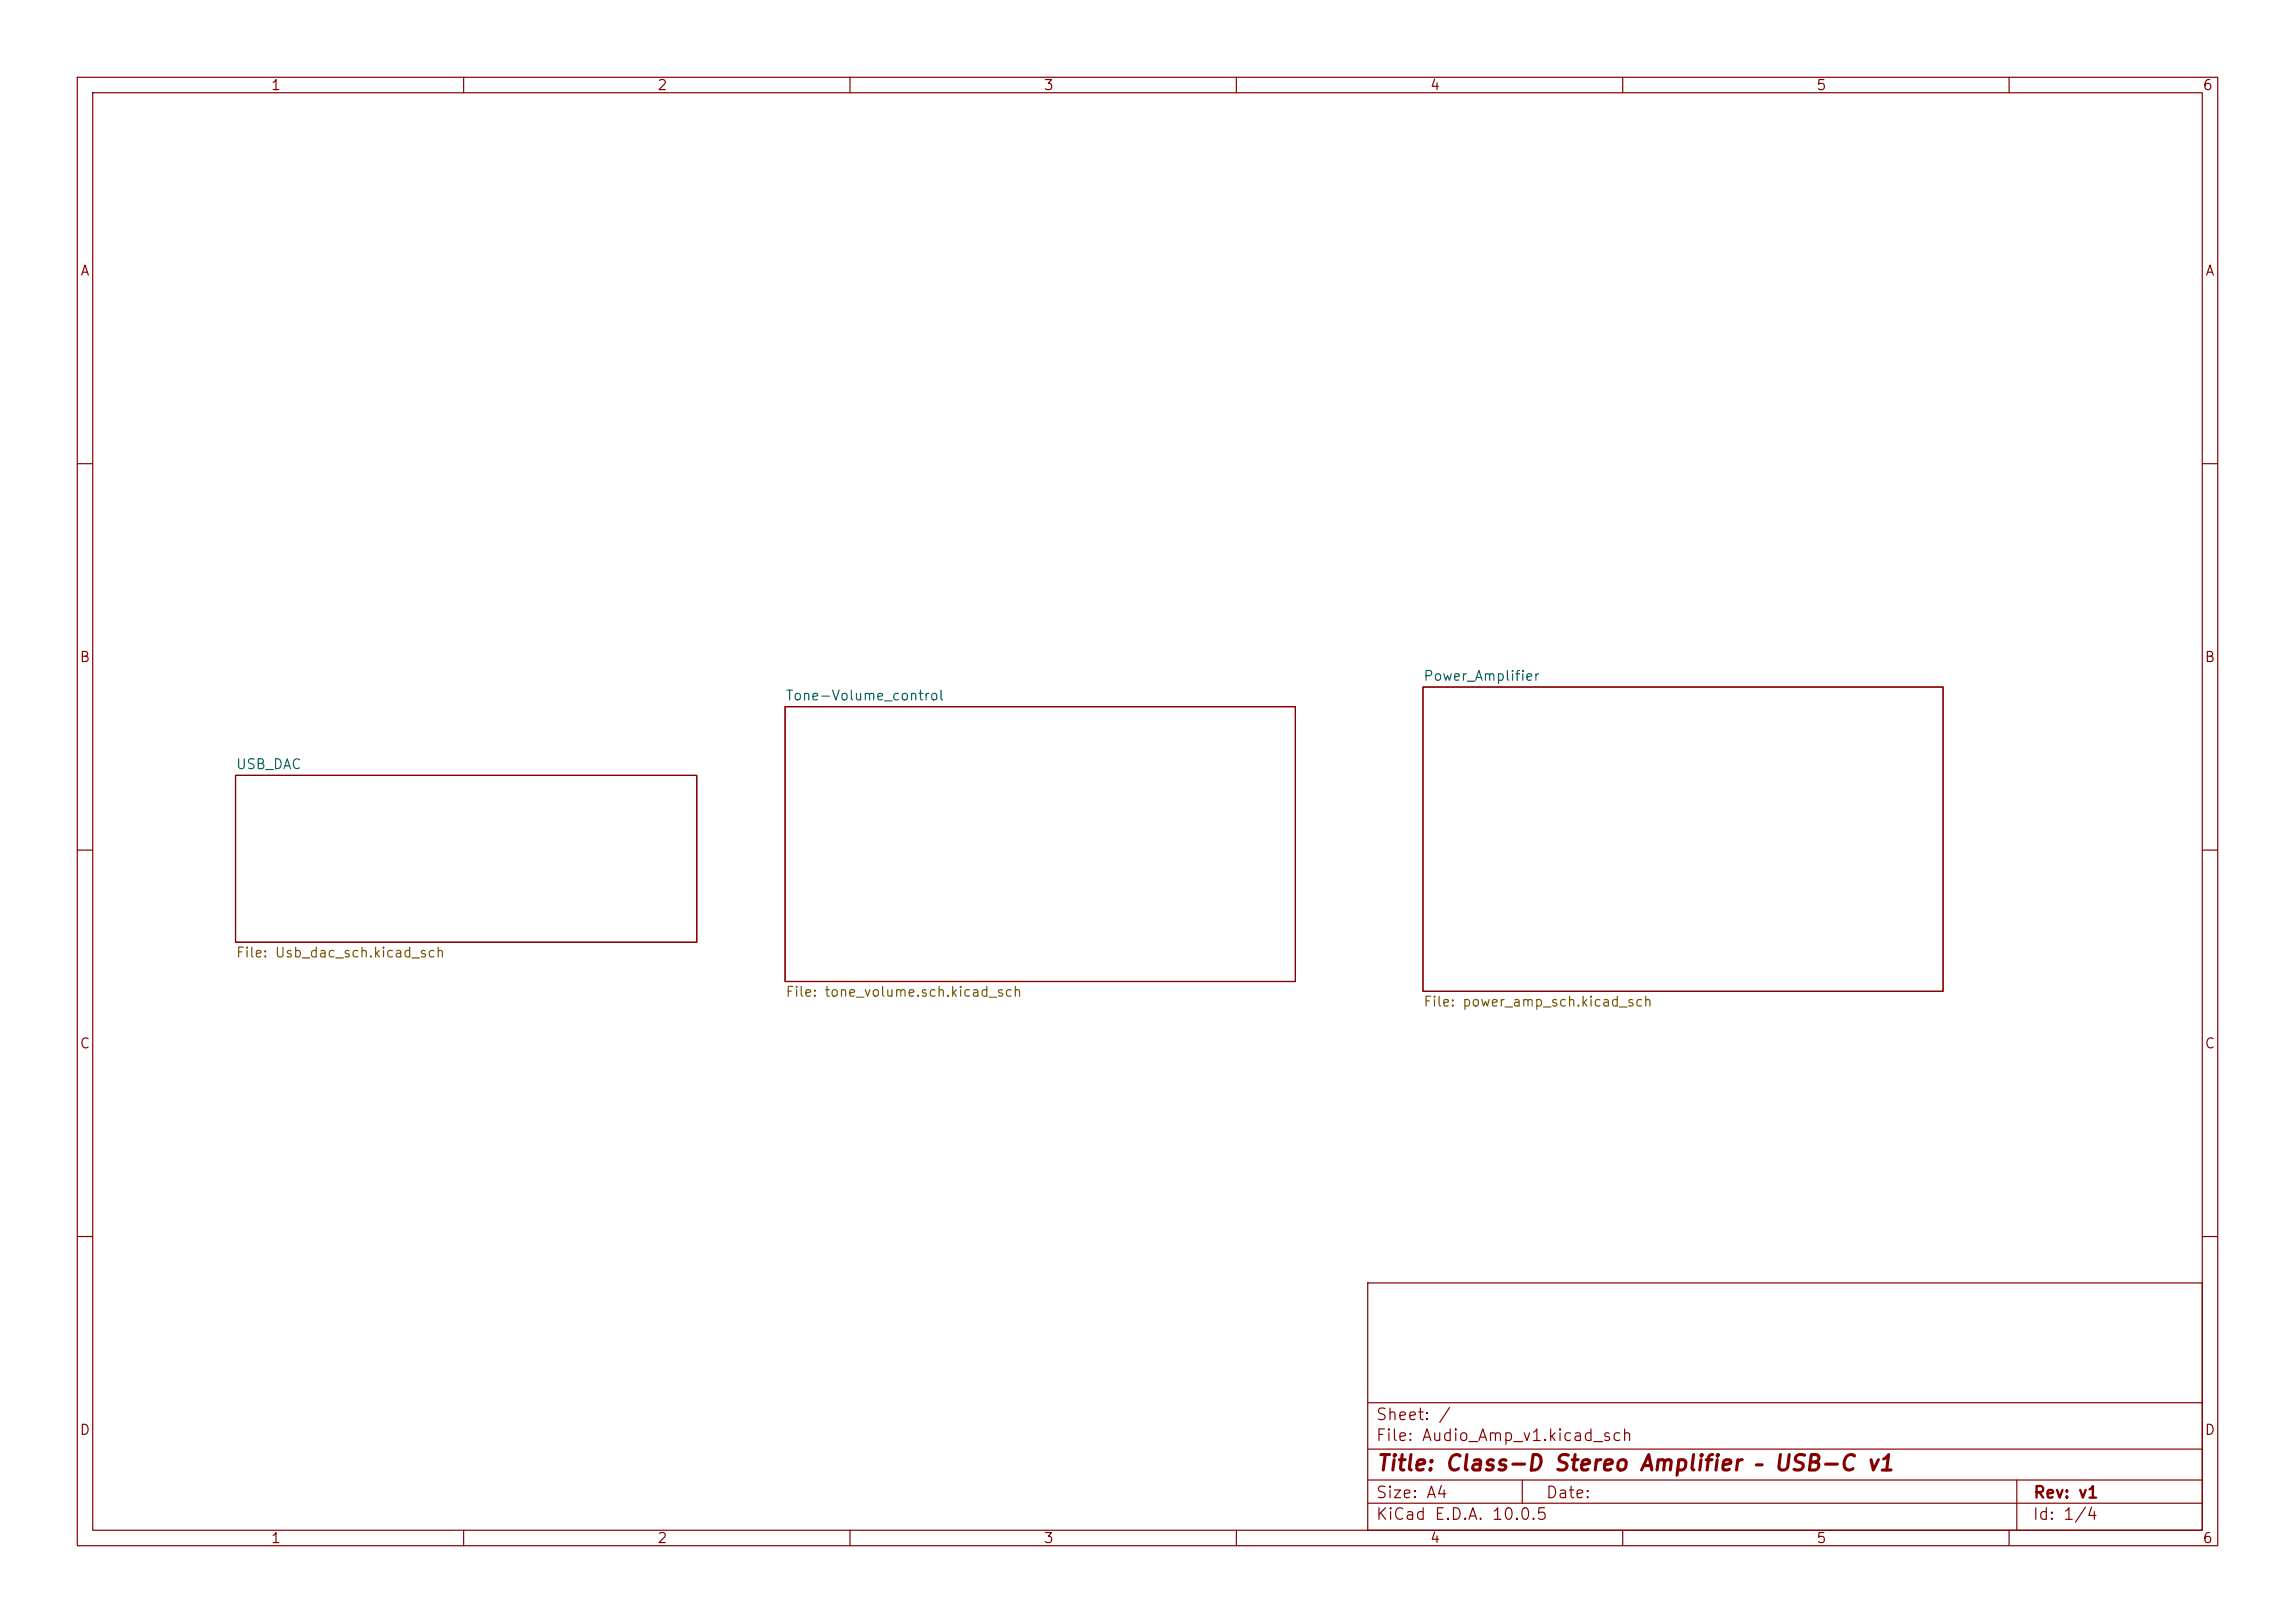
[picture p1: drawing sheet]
<svg xmlns="http://www.w3.org/2000/svg" width="297mm" height="210mm" viewBox="0 0 297 210" stroke-linecap="round" stroke-linejoin="round" font-family="sans-serif">
<defs><g id="words">
<text font-size="2" fill="#840000" x="178" y="190.8">Title: Class-D Stereo Amplifier – USB-C v1</text>
<g font-size="1.5" fill="#840000">
<text x="178" y="184.1">Sheet: /</text>
<text x="178" y="186.8">File: Audio_Amp_v1.kicad_sch</text>
<text x="178" y="197">KiCad E.D.A. 10.0.5</text>
<text x="178" y="194.2">Size: A4</text>
<text x="200" y="194.2">Date:</text>
<text x="263" y="197">Id: 1/4</text>
<text x="263" y="194.2">Rev: v1</text>
</g>
<g font-size="1.3" fill="#840000">
<text x="35" y="12">1</text>
<text x="85" y="12">2</text>
<text x="135" y="12">3</text>
<text x="185" y="12">4</text>
<text x="235" y="12">5</text>
<text x="285" y="12">6</text>
<text x="10.3" y="36">A</text>
<text x="285.3" y="36">A</text>
<text x="10.2" y="86">B</text>
<text x="285.2" y="86">B</text>
<text x="10.2" y="136">C</text>
<text x="285.2" y="136">C</text>
<text x="10.2" y="186">D</text>
<text x="285.2" y="186">D</text>
<text x="35" y="200">1</text>
<text x="85" y="200">2</text>
<text x="135" y="200">3</text>
<text x="185" y="200">4</text>
<text x="235" y="200">5</text>
<text x="285" y="200">6</text>
</g>
<g font-size="1.3" fill="#006464">
<text x="184.1" y="88.4">Power_Amplifier</text>
<text x="101.6" y="90.9">Tone-Volume_control</text>
<text x="30.5" y="99.8">USB_DAC</text>
</g>
<g font-size="1.3" fill="#725600">
<text x="30.5" y="124.2">File: Usb_dac_sch.kicad_sch</text>
<text x="101.6" y="129.3">File: tone_volume.sch.kicad_sch</text>
<text x="184.1" y="130.6">File: power_amp_sch.kicad_sch</text>
</g>
</g></defs>
<g fill="none" stroke="#840000" stroke-width=".15">
<path d="M10 10h277v190h-277zM12 12h273v186h-273zM60 10v2M110 10v2M160 10v2M210 10v2M260 10v2M10 60h2M285 60h2M101.6 91.4h66v35.6h-66zM184.1 88.9h67.4v39.4h-67.4zM10 110h2"/>
<path d="M30.5 100.3h59.7v21.6h-59.7zM285 110h2M10 160h2M177 166h108v32h-108zM285 160h2M60 198v2M110 198v2M160 198v2M177 194.5h108M177 191.5h108M177 187.5h108M177 181.5h108"/>
<path d="M197 191.5v3M210 198v2M260 198v2M261 191.5v6.5"/>
</g>
<use href="#words"/>
</svg>
